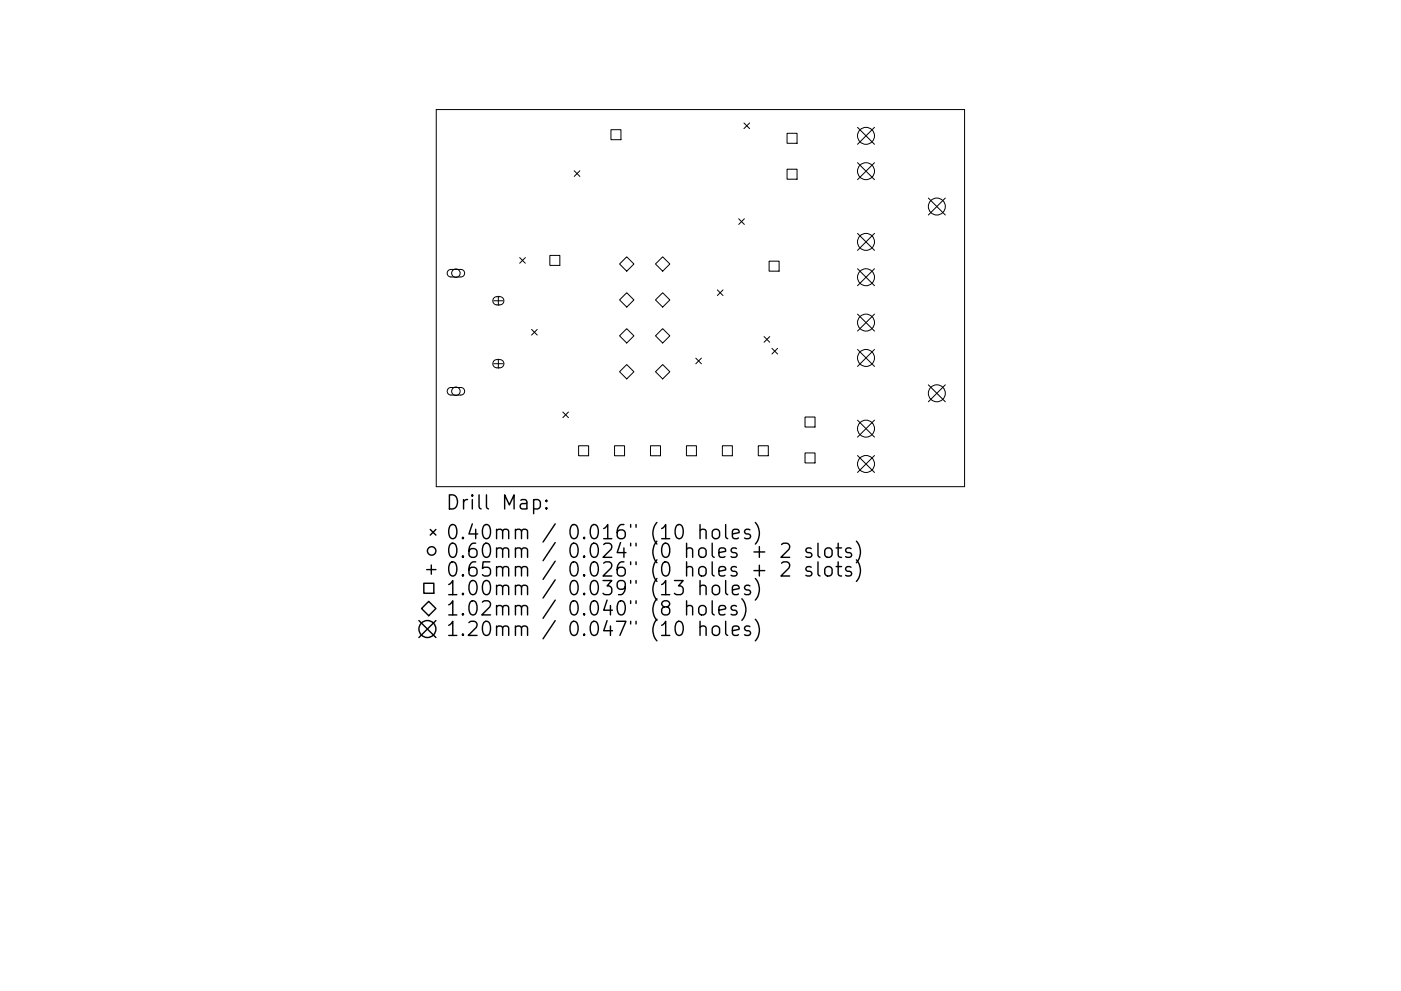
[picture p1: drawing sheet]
<svg xmlns="http://www.w3.org/2000/svg" width="297mm" height="210mm" viewBox="0 0 297 210" stroke-linecap="round" stroke-linejoin="round" font-family="sans-serif">
<defs><g id="words">
<g font-size="4.2">
<text x="94.4" y="108.1">Drill Map:</text>
<text x="94.4" y="114.4">0.40mm / 0.016&quot; (10 holes)</text>
<text x="94.4" y="118.4">0.60mm / 0.024&quot; (0 holes + 2 slots)</text>
<text x="94.4" y="122.4">0.65mm / 0.026&quot; (0 holes + 2 slots)</text>
<text x="94.4" y="126.3">1.00mm / 0.039&quot; (13 holes)</text>
<text x="94.4" y="130.6">1.02mm / 0.040&quot; (8 holes)</text>
<text x="94.4" y="135">1.20mm / 0.047&quot; (10 holes)</text>
</g>
</g></defs>
<g fill="none" stroke="#000" stroke-width=".21">
<path d="M92.5 23.2h112v80.1h-112zM121.7 36.2l1.2 1.2M122.9 36.2l-1.2 1.2M129.5 27.5h2.2v2.1h-2.2zM157.7 26.1l1.2 1.2M158.9 26.1l-1.2 1.2M166.9 28.3h2.1v2.1h-2.1zM166.9 35.9h2.1v2.1h-2.1zM181.8 27l3.6 3.6M181.8 34.5l3.6 3.6M185.4 27l-3.6 3.6M185.4 34.5l-3.6 3.6"/>
<path d="M95 57.4l.5-.2h2.2a.8 .8 0 0 1 .8 .8 .8 .8 0 0 1-.8 .8h-2.1a.8 .8 0 0 1-.7-.5 .8 .8 0 0 1 .1-.9zM110.2 54.6l1.2 1.2M111.4 54.6l-1.2 1.2M116.6 54.2h2.1v2.1h-2.1zM131.4 56l1.5-1.5 1.5 1.5-1.5 1.5zM139 56l1.5-1.5 1.5 1.5-1.5 1.5zM156.6 46.4l1.2 1.2M157.8 46.4l-1.2 1.2M163.1 55.4h2.1v2.1h-2.1zM181.8 49.5l3.6 3.6M181.8 57l3.6 3.6M185.4 49.5l-3.6 3.6"/>
<path d="M185.4 57l-3.6 3.6M196.8 42l3.6 3.6M200.4 42l-3.6 3.6M104.7 63.8h1.9M104.7 77.2h1.9M104.7 63.2l.5-.2 .8-.1a.87 .87 0 0 1 .8 .9 .87 .87 0 0 1-.8 .9h-.6a.87 .87 0 0 1-.8-.6 .87 .87 0 0 1 .1-.9zM104.7 76.5l.5-.2h.8a.87 .87 0 0 1 .8 .9 .87 .87 0 0 1-.8 .8h-.6a.87 .87 0 0 1-.8-.5 .87 .87 0 0 1 .1-1zM105.7 62.8v2M105.7 76.2v1.9M112.7 69.9l1.2 1.2M113.9 69.9l-1.2 1.2M131.4 63.6l1.5-1.5 1.5 1.5-1.5 1.6z"/>
<path d="M131.4 71.3l1.5-1.6 1.5 1.6-1.5 1.5zM131.4 78.9l1.5-1.6 1.5 1.6-1.5 1.5zM139 63.6l1.5-1.5 1.5 1.5-1.5 1.6zM139 78.9l1.5-1.6 1.5 1.6-1.5 1.5zM140.5 69.7l1.5 1.6-1.5 1.5-1.5-1.5zM147.5 76l1.2 1.2M148.7 76l-1.2 1.2M152.1 61.5l1.2 1.2M153.3 61.5l-1.2 1.2M162 71.4l1.2 1.2M163.2 71.4l-1.2 1.2M163.7 73.9l1.2 1.2"/>
<path d="M164.9 73.9l-1.2 1.2M181.8 66.6l3.6 3.6M181.8 74.1l3.6 3.6M185.4 66.6l-3.6 3.6M185.4 74.1l-3.6 3.6M95 82.4l.5-.2h2.2a.8 .8 0 0 1 .8 .8 .8 .8 0 0 1-.8 .8h-2.1a.8 .8 0 0 1-.7-.5 .8 .8 0 0 1 .1-.9zM119.3 87.4l1.2 1.2M120.5 87.4l-1.2 1.2M122.7 94.6h2.1v2.1h-2.1zM130.3 94.6h2.1v2.1h-2.1zM137.9 94.6h2.1v2.1h-2.1zM145.5 94.6h2.2v2.1h-2.2z"/>
<path d="M153.2 94.6h2.1v2.1h-2.1zM160.8 94.6h2.1v2.1h-2.1zM170.7 88.5h2.1v2.1h-2.1zM170.7 96.1h2.1v2.1h-2.1zM181.8 89.1l3.6 3.6M181.8 96.6l3.6 3.6M185.4 89.1l-3.6 3.6M185.4 96.6l-3.6 3.6M196.8 81.6l3.6 3.6M200.4 81.6l-3.6 3.6"/>
<circle cx="183.6" cy="28.8" r="1.8"/>
<circle cx="183.6" cy="36.3" r="1.8"/>
<circle cx="96.7" cy="58" r=".9"/>
<circle cx="183.6" cy="58.8" r="1.8"/>
<circle cx="183.6" cy="51.3" r="1.8"/>
<circle cx="198.6" cy="43.8" r="1.8"/>
<circle cx="183.6" cy="68.4" r="1.8"/>
<circle cx="183.6" cy="75.9" r="1.8"/>
<circle cx="96.7" cy="83" r=".9"/>
<circle cx="183.6" cy="98.4" r="1.8"/>
<circle cx="183.6" cy="90.9" r="1.8"/>
<circle cx="198.6" cy="83.4" r="1.8"/>
</g>
<g fill="none" stroke="#000" stroke-width=".3">
<path d="M91.2 112.3l1.2 1.2M91.4 119.9v1.9M92.4 112.3l-1.2 1.2M113.1 106.1l.9-.1 .6 .6v.8l-.3 .4-.3 .2-.9-.2M115.9 107.7l.1 .1-.1 .2-.2-.2 .2-.1v.3M115.9 106.1l.1 .2-.1 .1-.2-.1 .2-.2v.3M148.4 112.6a.75 .75 0 0 1 1.3 .1v1.6M148.4 111.3v3M151.1 112.6a.81 .81 0 0 1 .8-.3 .81 .81 0 0 1 .7 .6v.8a.81 .81 0 0 1-.8 .6 .81 .81 0 0 1-.8-.6v-.8zM153.9 111.3v2.6l.4 .4M155.3 113.3l1.4-.3-.1-.6-.9-.1-.4 .4v1.2l.1 .2 .3 .2 .9-.2M159 112.4l-.7-.1-.4 .4 .1 .4 1 .3 .1 .3-.1 .4-.3 .2-.8-.2"/>
<path d="M159.9 117.1h2.2M160.1 110.9a3.4 3.4 0 0 1 0 4.5M161 116v2.2M161 119.9v2.3M165.7 115.5l.4-.3h.8a.81 .81 0 0 1 .4 1.3l-1.7 1.7h1.8M165.7 119.5l.4-.3h.8a.81 .81 0 0 1 .4 1.3l-1.7 1.7h1.8M172 116.4l-.7-.2-.4 .5 .1 .4 1 .3 .1 .3-.1 .4-.3 .1-.8-.1M173.4 115.2v2.6l.5 .4M173.4 119.2v2.6l.5 .4M175 116.5a.81 .81 0 0 1 .8-.3 .81 .81 0 0 1 .6 .6v.9a.81 .81 0 0 1-.8 .6 .81 .81 0 0 1-.7-.6v-.9zM177.3 116.2h1.1M177.7 115.2v2.6l.2 .3 .5 .1"/>
<path d="M177.7 119.2v2.6l.2 .3 .5 .1M180.4 116.4l-.7-.2-.4 .5 .1 .4 1 .3 .2 .3-.2 .4-.3 .1-.8-.1M181.6 114.8a3.4 3.4 0 0 1 0 4.6M181.6 118.8a3.4 3.4 0 0 1 0 4.6M88.8 131.7l3.6 3.6M89.4 129.1l1.5-1.5 1.5 1.5-1.5 1.5zM89.9 123.7h2.1v2.2h-2.1zM90.5 120.9h1.9M92.4 131.7l-3.6 3.6M145.6 128.8a.74 .74 0 0 1 1.3 .1v1.6M145.6 127.5v3M148.3 128.8a.81 .81 0 0 1 .8-.3 .81 .81 0 0 1 .6 .5v.9a.81 .81 0 0 1-.8 .6 .81 .81 0 0 1-.8-.6v-.9z"/>
<path d="M148.4 124.5a.74 .74 0 0 1 1.3 .1v1.6M148.4 133.1a.75 .75 0 0 1 1.3 .1v1.6M148.4 123.2v3M148.4 131.8v3M151 127.5v2.5l.4 .5M151.1 124.5a.81 .81 0 0 1 .8-.3 .81 .81 0 0 1 .7 .5v.9a.81 .81 0 0 1-.8 .6 .81 .81 0 0 1-.8-.6v-.9zM151.1 133.1a.81 .81 0 0 1 .8-.3 .81 .81 0 0 1 .7 .6v.8a.81 .81 0 0 1-.8 .6 .81 .81 0 0 1-.8-.6v-.8zM152.4 129.5l1.5-.3-.2-.6-.8-.1-.5 .4v1.1l.2 .3 .3 .2 .8-.2M153.9 123.2v2.5l.4 .5M153.9 131.8v2.6l.4 .4M155.3 125.2l1.4-.3-.1-.6-.9-.1-.4 .4v1.1l.1 .3 .3 .2 .9-.2M155.3 133.8l1.4-.3-.1-.5-.9-.2-.4 .4v1.2l.1 .3 .3 .1 .9-.1"/>
<path d="M156.1 128.6l-.7-.1-.4 .4 .1 .4 1 .3 .2 .3-.2 .4-.2 .2-.9-.2M157.3 127a3.4 3.4 0 0 1 0 4.6M159 124.3l-.7-.1-.4 .4 .1 .4 1 .3 .1 .3-.1 .4-.3 .2-.8-.2M159 133l-.7-.2-.4 .4 .1 .5 1 .3 .1 .2-.1 .5-.3 .1-.8-.1M159.9 121.1h2.2M160.1 122.7a3.4 3.4 0 0 1 0 4.6M160.1 131.4a3.4 3.4 0 0 1 0 4.6M172 120.4l-.7-.2-.4 .4 .1 .5 1 .3 .1 .2-.1 .5-.3 .1-.8-.1M175.1 120.4a.81 .81 0 0 1 1.3 .4v.8a.81 .81 0 0 1-.8 .6 .81 .81 0 0 1-.7-.6v-.8zM177.3 120.2h1.1M180.4 120.4l-.7-.2-.4 .4 .1 .5 1 .3 .2 .2-.2 .5-.3 .1-.8-.1"/>
<circle cx="91.5" cy="116.9" r=".9"/>
<circle cx="90.6" cy="133.5" r="1.8"/>
</g>
<use href="#words"/>
</svg>
